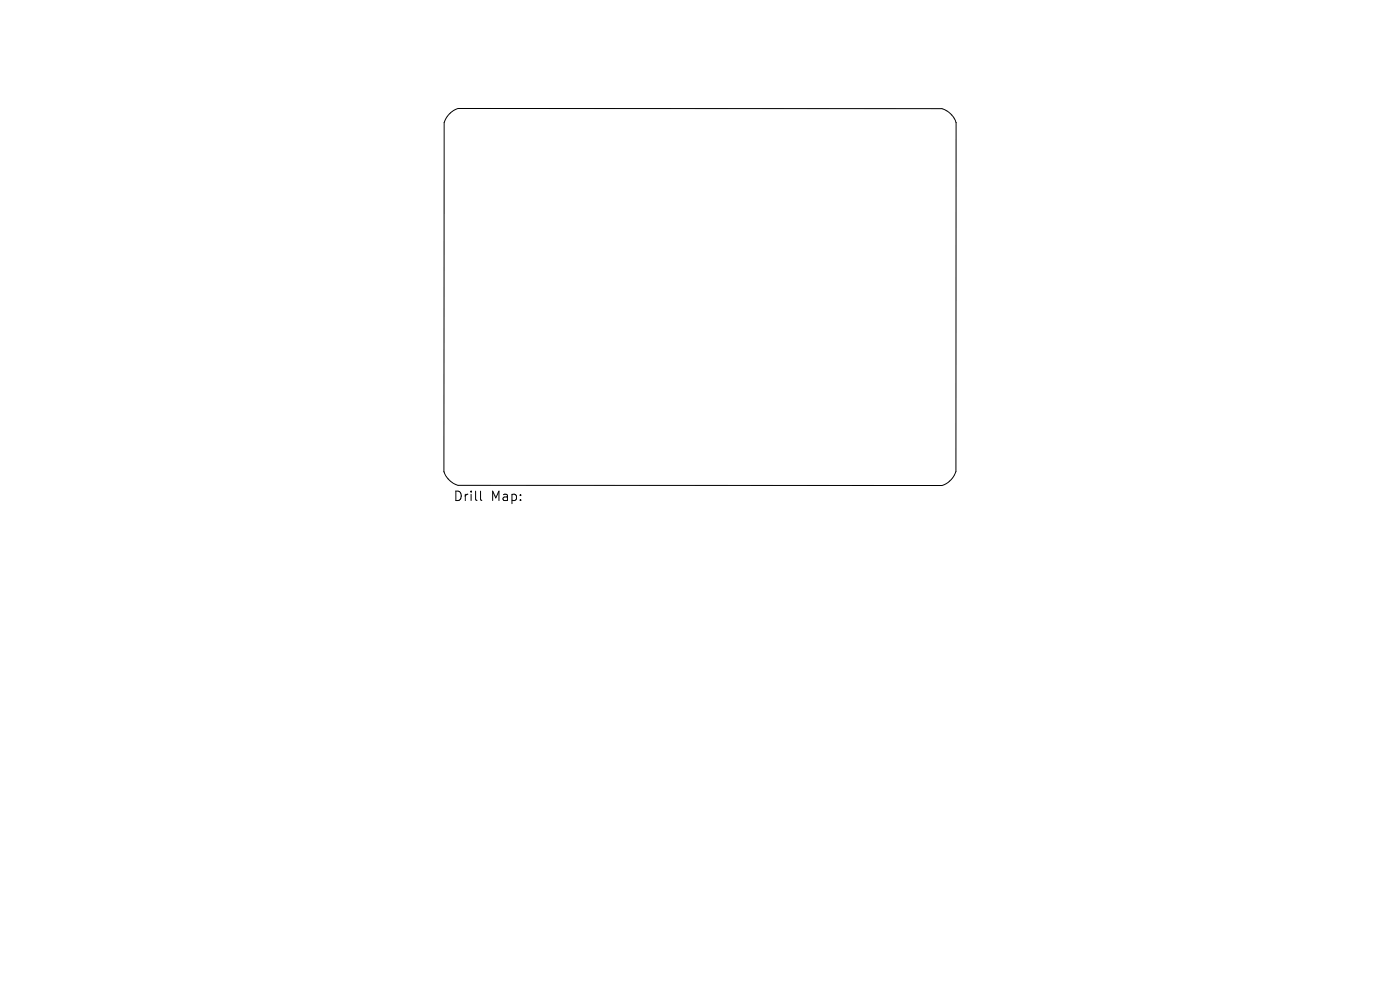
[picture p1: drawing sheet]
<svg xmlns="http://www.w3.org/2000/svg" width="297mm" height="210mm" viewBox="0 0 297 210" stroke-linecap="round" stroke-linejoin="round" font-family="sans-serif">
<defs><g id="words">
<g font-size="2.8">
<text x="96.1" y="106.6">Drill</text>
<text x="104.1" y="106.6">Map:</text>
</g>
</g></defs>
<path d="M97.2 103h102.6a4.6 4.6 0 0 0 3-3v-74a4.6 4.6 0 0 0-3-3h-102.6a4.6 4.6 0 0 0-3 3v74a4.6 4.6 0 0 0 3 3M101.9 104.2v1.7l.3 .3" fill="none" stroke="#000" stroke-width=".21"/>
<use href="#words"/>
</svg>
